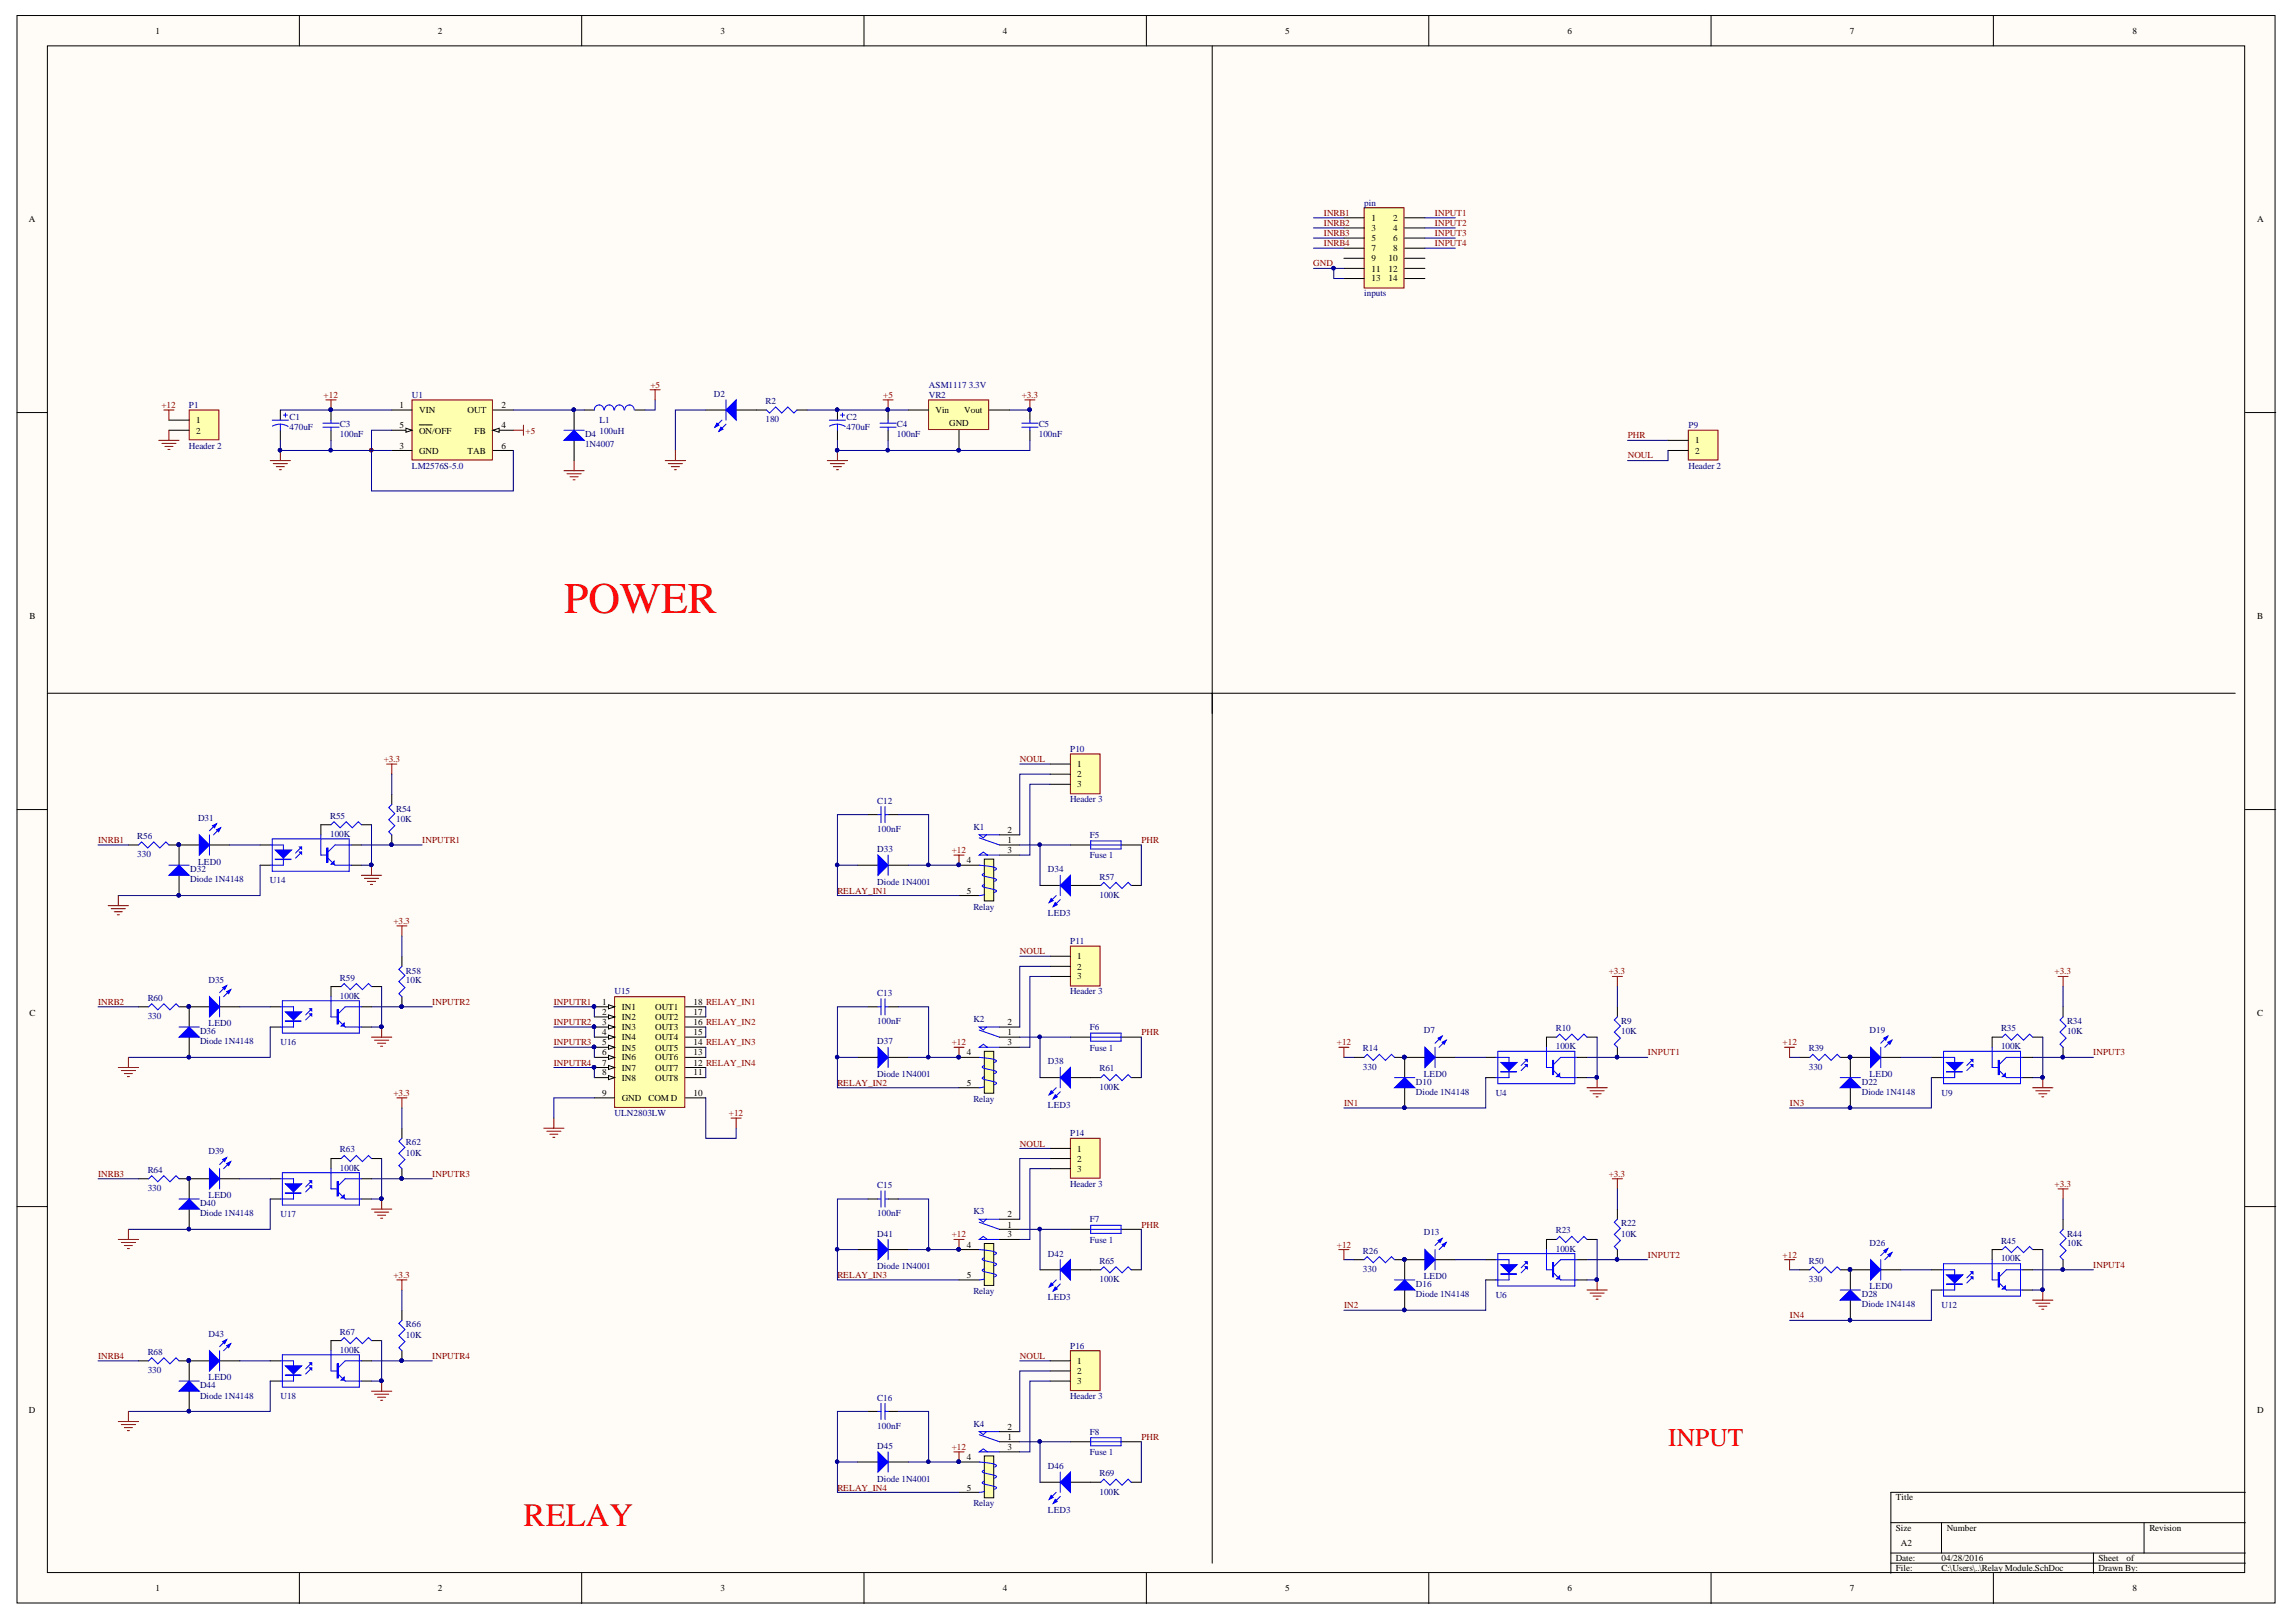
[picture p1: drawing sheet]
<svg xmlns="http://www.w3.org/2000/svg" width="297mm" height="210mm" viewBox="0 0 297 210" stroke-linecap="round" stroke-linejoin="round" font-family="sans-serif">
<defs><g id="words">
<text font-size="5.7" fill="#f00" x="73" y="79.3">POWER</text>
<text font-size="4.2" fill="#f00" x="67.7" y="197.5">RELAY</text>
<text font-size="3.3" fill="#f00" x="215.8" y="187.2">INPUT</text>
<g font-size="1.2">
<text x="20.1" y="4.4">1</text>
<text x="56.7" y="4.4">2</text>
<text x="93.2" y="4.4">3</text>
<text x="129.7" y="4.4">4</text>
<text x="166.3" y="4.4">5</text>
<text x="202.8" y="4.4">6</text>
<text x="239.3" y="4.4">7</text>
<text x="275.9" y="4.4">8</text>
<text x="3.7" y="28.7">A</text>
<text x="177.4" y="28.6">1</text>
<text x="177.4" y="29.9">3</text>
<text x="180.2" y="28.6">2</text>
<text x="180.2" y="29.9">4</text>
<text x="292" y="28.7">A</text>
<text x="177.4" y="31.2">5</text>
<text x="177.4" y="32.5">7</text>
<text x="177.4" y="33.8">9</text>
<text x="177.4" y="35.2">11</text>
<text x="179.6" y="33.8">10</text>
<text x="179.6" y="35.2">12</text>
<text x="180.2" y="31.2">6</text>
<text x="180.2" y="32.5">8</text>
<text x="177.4" y="36.4">13</text>
<text x="179.6" y="36.4">14</text>
<text x="51.7" y="52.8">1</text>
<text x="54.2" y="53.5">VIN</text>
<text x="60.5" y="53.5">OUT</text>
<text x="64.9" y="52.8">2</text>
<text x="121" y="53.5">Vin</text>
<text x="124.7" y="53.5">Vout</text>
<text x="25.4" y="54.8">1</text>
<text x="25.4" y="56.1">2</text>
<text x="51.7" y="55.4">5</text>
<text x="51.7" y="58.1">3</text>
<text x="54.2" y="56.1">ON/OFF</text>
<text x="54.2" y="58.7">GND</text>
<text x="60.5" y="58.7">TAB</text>
<text x="61.4" y="56.1">FB</text>
<text x="64.9" y="55.4">4</text>
<text x="64.9" y="58.1">6</text>
<text x="122.8" y="55.2">GND</text>
<text x="219.3" y="57.4">1</text>
<text x="219.3" y="58.7">2</text>
<text x="3.8" y="80.1">B</text>
<text x="292" y="80.1">B</text>
<text x="139.4" y="99.3">1</text>
<text x="139.4" y="100.6">2</text>
<text x="139.4" y="101.9">3</text>
<text x="130.3" y="107.8">2</text>
<text x="125.1" y="111.7">4</text>
<text x="130.3" y="109.1">1</text>
<text x="130.3" y="110.4">3</text>
<text x="125.1" y="115.7">5</text>
<text x="139.4" y="124.1">1</text>
<text x="139.4" y="125.5">2</text>
<text x="3.8" y="131.5">C</text>
<text x="77.9" y="130">1</text>
<text x="77.9" y="131.3">2</text>
<text x="80.4" y="130.7">IN1</text>
<text x="80.4" y="132">IN2</text>
<text x="84.7" y="130.7">OUT1</text>
<text x="84.7" y="132">OUT2</text>
<text x="89.7" y="130">18 RELAY_IN1</text>
<text x="89.7" y="131.3">17</text>
<text x="139.4" y="126.7">3</text>
<text x="292" y="131.5">C</text>
<text x="77.9" y="132.7">3</text>
<text x="77.9" y="133.9">4</text>
<text x="77.9" y="135.3">5</text>
<text x="77.9" y="136.5">6</text>
<text x="77.9" y="137.9">7</text>
<text x="80.4" y="133.3">IN3</text>
<text x="80.4" y="134.6">IN4</text>
<text x="80.4" y="136">IN5</text>
<text x="80.4" y="137.2">IN6</text>
<text x="84.7" y="133.3">OUT3</text>
<text x="84.7" y="134.6">OUT4</text>
<text x="84.7" y="136">OUT5</text>
<text x="84.7" y="137.2">OUT6</text>
<text x="89.7" y="132.7">16 RELAY_IN2</text>
<text x="89.7" y="133.9">15</text>
<text x="89.7" y="135.3">14 RELAY_IN3</text>
<text x="89.7" y="136.5">13</text>
<text x="89.7" y="137.9">12 RELAY_IN4</text>
<text x="125.1" y="136.5">4</text>
<text x="130.3" y="133.9">1</text>
<text x="130.3" y="132.7">2</text>
<text x="130.3" y="135.3">3</text>
<text x="77.9" y="139.2">8</text>
<text x="77.9" y="141.8">9</text>
<text x="80.4" y="138.6">IN7</text>
<text x="80.4" y="139.8">IN8</text>
<text x="80.4" y="142.5">GND</text>
<text x="83.9" y="142.5">COM D</text>
<text x="84.7" y="138.6">OUT7</text>
<text x="84.7" y="139.8">OUT8</text>
<text x="89.7" y="139.2">11</text>
<text x="89.7" y="141.8">10</text>
<text x="125.1" y="140.5">5</text>
<text x="139.4" y="149.1">1</text>
<text x="139.4" y="150.3">2</text>
<text x="139.4" y="151.7">3</text>
<text x="125.1" y="161.5">4</text>
<text x="130.3" y="158.9">1</text>
<text x="130.3" y="157.5">2</text>
<text x="130.3" y="160.1">3</text>
<text x="125.1" y="165.4">5</text>
<text x="139.4" y="176.5">1</text>
<text x="139.4" y="177.8">2</text>
<text x="139.4" y="179.1">3</text>
<text x="3.7" y="182.9">D</text>
<text x="130.3" y="185">2</text>
<text x="292" y="182.9">D</text>
<text x="125.1" y="188.9">4</text>
<text x="130.3" y="186.3">1</text>
<text x="130.3" y="187.7">3</text>
<text x="125.1" y="192.9">5</text>
<text x="245.3" y="194.2">Title</text>
<text x="245.3" y="198.1">Size</text>
<text x="245.3" y="202">Date:</text>
<text x="245.3" y="203.3">File:</text>
<text x="245.9" y="200.1">A2</text>
<text x="251.2" y="202">04/28/2016</text>
<text x="251.2" y="203.3">C:\Users\..\Relay Module.SchDoc</text>
<text x="251.9" y="198.1">Number</text>
<text x="271.5" y="202">Sheet</text>
<text x="271.5" y="203.3">Drawn By:</text>
<text x="275.1" y="202">of</text>
<text x="278.1" y="198.1">Revision</text>
<text x="20.1" y="205.9">1</text>
<text x="56.7" y="205.9">2</text>
<text x="93.2" y="205.9">3</text>
<text x="129.7" y="205.9">4</text>
<text x="166.3" y="205.9">5</text>
<text x="202.8" y="205.9">6</text>
<text x="239.3" y="205.9">7</text>
<text x="275.9" y="205.9">8</text>
</g>
<g font-size="1.2" fill="#800000">
<text x="171.3" y="28">INRB1</text>
<text x="171.3" y="29.2">INRB2</text>
<text x="185.6" y="28">INPUT1</text>
<text x="185.6" y="29.2">INPUT2</text>
<text x="169.9" y="34.5">GND</text>
<text x="171.3" y="30.6">INRB3</text>
<text x="171.3" y="31.9">INRB4</text>
<text x="185.6" y="30.6">INPUT3</text>
<text x="185.6" y="31.9">INPUT4</text>
<text x="20.9" y="52.8">+12</text>
<text x="41.9" y="51.5">+12</text>
<text x="84.1" y="50.2">+5</text>
<text x="114.3" y="51.5">+5</text>
<text x="132.2" y="51.5">+3.3</text>
<text x="68" y="56.1">+5</text>
<text x="210.6" y="56.7">PHR</text>
<text x="210.6" y="59.3">NOUL</text>
<text x="49.6" y="98.6">+3.3</text>
<text x="131.9" y="98.6">NOUL</text>
<text x="12.7" y="109.1">INRB1</text>
<text x="54.6" y="109.1">INPUTR1</text>
<text x="123.1" y="110.4">+12</text>
<text x="147.7" y="109.1">PHR</text>
<text x="50.9" y="119.6">+3.3</text>
<text x="108.3" y="115.7">RELAY_IN1</text>
<text x="131.9" y="123.5">NOUL</text>
<text x="12.7" y="130">INRB2</text>
<text x="55.9" y="130">INPUTR2</text>
<text x="71.6" y="130">INPUTR1</text>
<text x="208.1" y="126.1">+3.3</text>
<text x="265.8" y="126.1">+3.3</text>
<text x="71.6" y="132.7">INPUTR2</text>
<text x="71.6" y="135.3">INPUTR3</text>
<text x="71.6" y="137.9">INPUTR4</text>
<text x="123.1" y="135.3">+12</text>
<text x="147.7" y="133.9">PHR</text>
<text x="172.9" y="135.3">+12</text>
<text x="213.2" y="136.5">INPUT1</text>
<text x="230.6" y="135.3">+12</text>
<text x="270.8" y="136.5">INPUT3</text>
<text x="50.9" y="141.8">+3.3</text>
<text x="108.3" y="140.5">RELAY_IN2</text>
<text x="173.9" y="143.1">IN1</text>
<text x="231.6" y="143.1">IN3</text>
<text x="94.3" y="144.4">+12</text>
<text x="131.9" y="148.4">NOUL</text>
<text x="12.7" y="152.3">INRB3</text>
<text x="55.9" y="152.3">INPUTR3</text>
<text x="208.1" y="152.3">+3.3</text>
<text x="265.8" y="153.6">+3.3</text>
<text x="123.1" y="160.1">+12</text>
<text x="147.7" y="158.9">PHR</text>
<text x="172.9" y="161.5">+12</text>
<text x="50.9" y="165.4">+3.3</text>
<text x="108.3" y="165.4">RELAY_IN3</text>
<text x="213.2" y="162.7">INPUT2</text>
<text x="230.6" y="162.7">+12</text>
<text x="270.8" y="164.1">INPUT4</text>
<text x="173.9" y="169.3">IN2</text>
<text x="231.6" y="170.6">IN4</text>
<text x="12.7" y="175.8">INRB4</text>
<text x="55.9" y="175.8">INPUTR4</text>
<text x="131.9" y="175.8">NOUL</text>
<text x="123.1" y="187.7">+12</text>
<text x="147.7" y="186.3">PHR</text>
<text x="108.3" y="192.9">RELAY_IN4</text>
</g>
<g font-size="1.2" fill="#000080">
<text x="176.5" y="26.6">pin</text>
<text x="176.5" y="38.4">inputs</text>
<text x="24.4" y="52.8">P1</text>
<text x="53.3" y="51.5">U1</text>
<text x="92.4" y="51.4">D2</text>
<text x="99" y="52.3">R2</text>
<text x="120.2" y="51.5">VR2</text>
<text x="120.2" y="50.2">ASM1117 3.3V</text>
<text x="24.4" y="58.1">Header 2</text>
<text x="37.5" y="55.7">470uF</text>
<text x="37.5" y="54.3">C1</text>
<text x="44" y="56.6">100nF</text>
<text x="44" y="55.3">C3</text>
<text x="75.7" y="56.6">D4</text>
<text x="75.7" y="57.9">1N4007</text>
<text x="77.6" y="54.8">L1</text>
<text x="77.6" y="56.1">100uH</text>
<text x="99" y="54.7">180</text>
<text x="109.5" y="55.7">470uF</text>
<text x="109.5" y="54.3">C2</text>
<text x="116" y="56.6">100nF</text>
<text x="116" y="55.3">C4</text>
<text x="134.4" y="56.6">100nF</text>
<text x="134.4" y="55.3">C5</text>
<text x="218.4" y="55.4">P9</text>
<text x="53.3" y="60.7">LM2576S-5.0</text>
<text x="218.4" y="60.7">Header 2</text>
<text x="138.4" y="97.3">P10</text>
<text x="25.6" y="106.2">D31</text>
<text x="42.7" y="106">R55</text>
<text x="51.3" y="106.4">10K</text>
<text x="51.3" y="105">R54</text>
<text x="113.5" y="107.7">100nF</text>
<text x="113.5" y="104">C12</text>
<text x="125.9" y="107.4">K1</text>
<text x="138.4" y="103.8">Header 3</text>
<text x="17.8" y="110.9">330</text>
<text x="17.8" y="108.6">R56</text>
<text x="24.6" y="112.9">D32</text>
<text x="25.6" y="111.9">LED0</text>
<text x="42.7" y="108.3">100K</text>
<text x="113.5" y="110.3">D33</text>
<text x="135.6" y="112.9">D34</text>
<text x="141" y="108.4">F5</text>
<text x="141" y="111">Fuse 1</text>
<text x="142.2" y="113.8">R57</text>
<text x="24.6" y="114.2">Diode 1N4148</text>
<text x="34.9" y="114.3">U14</text>
<text x="113.5" y="114.5">Diode 1N4001</text>
<text x="125.9" y="117.7">Relay</text>
<text x="135.6" y="118.6">LED3</text>
<text x="142.2" y="116.2">100K</text>
<text x="52.5" y="126">R58</text>
<text x="138.4" y="122.2">P11</text>
<text x="19.1" y="131.9">330</text>
<text x="19.1" y="129.5">R60</text>
<text x="27" y="127.2">D35</text>
<text x="44" y="129.3">100K</text>
<text x="44" y="126.9">R59</text>
<text x="52.5" y="127.3">10K</text>
<text x="79.5" y="128.7">U15</text>
<text x="113.5" y="128.9">C13</text>
<text x="138.4" y="128.7">Header 3</text>
<text x="25.9" y="133.8">D36</text>
<text x="25.9" y="135.1">Diode 1N4148</text>
<text x="27" y="132.7">LED0</text>
<text x="36.3" y="135.3">U16</text>
<text x="113.5" y="135.1">D37</text>
<text x="113.5" y="132.5">100nF</text>
<text x="125.9" y="132.2">K2</text>
<text x="135.6" y="137.7">D38</text>
<text x="141" y="133.3">F6</text>
<text x="141" y="136">Fuse 1</text>
<text x="176.3" y="136">R14</text>
<text x="184.2" y="133.7">D7</text>
<text x="201.3" y="135.8">100K</text>
<text x="201.3" y="133.4">R10</text>
<text x="209.7" y="133.8">10K</text>
<text x="209.7" y="132.5">R9</text>
<text x="234" y="136">R39</text>
<text x="241.9" y="133.7">D19</text>
<text x="258.9" y="135.8">100K</text>
<text x="258.9" y="133.4">R35</text>
<text x="267.4" y="133.8">10K</text>
<text x="267.4" y="132.5">R34</text>
<text x="113.5" y="139.3">Diode 1N4001</text>
<text x="125.9" y="142.6">Relay</text>
<text x="135.6" y="143.4">LED3</text>
<text x="142.2" y="138.7">R61</text>
<text x="142.2" y="141">100K</text>
<text x="176.3" y="138.4">330</text>
<text x="183.2" y="140.4">D10</text>
<text x="183.2" y="141.7">Diode 1N4148</text>
<text x="184.2" y="139.3">LED0</text>
<text x="193.5" y="141.8">U4</text>
<text x="234" y="138.4">330</text>
<text x="240.9" y="140.4">D22</text>
<text x="240.9" y="141.7">Diode 1N4148</text>
<text x="241.9" y="139.3">LED0</text>
<text x="251.2" y="141.8">U9</text>
<text x="27" y="149.4">D39</text>
<text x="44" y="149.1">R63</text>
<text x="52.5" y="149.6">10K</text>
<text x="52.5" y="148.2">R62</text>
<text x="79.5" y="144.4">ULN2803LW</text>
<text x="138.4" y="147">P14</text>
<text x="19.1" y="154.1">330</text>
<text x="19.1" y="151.8">R64</text>
<text x="27" y="155.1">LED0</text>
<text x="44" y="151.5">100K</text>
<text x="113.5" y="153.7">C15</text>
<text x="138.4" y="153.6">Header 3</text>
<text x="25.9" y="156.1">D40</text>
<text x="25.9" y="157.4">Diode 1N4148</text>
<text x="36.3" y="157.5">U17</text>
<text x="113.5" y="160">D41</text>
<text x="113.5" y="157.4">100nF</text>
<text x="125.9" y="157.2">K3</text>
<text x="141" y="158.2">F7</text>
<text x="141" y="160.8">Fuse 1</text>
<text x="184.2" y="159.9">D13</text>
<text x="201.3" y="162">100K</text>
<text x="201.3" y="159.6">R23</text>
<text x="209.7" y="160">10K</text>
<text x="209.7" y="158.7">R22</text>
<text x="241.9" y="161.2">D26</text>
<text x="258.9" y="161">R45</text>
<text x="267.4" y="161.3">10K</text>
<text x="267.4" y="160">R44</text>
<text x="113.5" y="164.2">Diode 1N4001</text>
<text x="125.9" y="167.5">Relay</text>
<text x="135.6" y="162.7">D42</text>
<text x="142.2" y="163.6">R65</text>
<text x="142.2" y="165.9">100K</text>
<text x="176.3" y="164.6">330</text>
<text x="176.3" y="162.2">R26</text>
<text x="183.2" y="166.5">D16</text>
<text x="183.2" y="167.9">Diode 1N4148</text>
<text x="184.2" y="165.5">LED0</text>
<text x="193.5" y="168">U6</text>
<text x="234" y="165.9">330</text>
<text x="234" y="163.6">R50</text>
<text x="240.9" y="167.9">D28</text>
<text x="241.9" y="166.8">LED0</text>
<text x="258.9" y="163.2">100K</text>
<text x="27" y="173">D43</text>
<text x="44" y="172.7">R67</text>
<text x="52.5" y="173.1">10K</text>
<text x="52.5" y="171.8">R66</text>
<text x="135.6" y="168.2">LED3</text>
<text x="240.9" y="169.2">Diode 1N4148</text>
<text x="251.2" y="169.3">U12</text>
<text x="19.1" y="177.7">330</text>
<text x="19.1" y="175.3">R68</text>
<text x="25.9" y="179.6">D44</text>
<text x="27" y="178.6">LED0</text>
<text x="44" y="175.1">100K</text>
<text x="138.4" y="174.6">P16</text>
<text x="25.9" y="181">Diode 1N4148</text>
<text x="36.3" y="181.1">U18</text>
<text x="113.5" y="184.9">100nF</text>
<text x="113.5" y="181.2">C16</text>
<text x="125.9" y="184.6">K4</text>
<text x="138.4" y="181.1">Header 3</text>
<text x="141" y="185.6">F8</text>
<text x="113.5" y="187.5">D45</text>
<text x="113.5" y="191.7">Diode 1N4001</text>
<text x="135.6" y="190.1">D46</text>
<text x="141" y="188.3">Fuse 1</text>
<text x="142.2" y="191">R69</text>
<text x="125.9" y="194.9">Relay</text>
<text x="135.6" y="195.8">LED3</text>
<text x="142.2" y="193.4">100K</text>
</g>
</g></defs>
<g fill="#fffcf8" stroke="#000" stroke-width=".13">
<path d="M2.2 2h292.1v205.4h-292.1z"/>
<path d="M6.1 5.9h284.3v197.6h-284.3z"/>
</g>
<g fill="none" stroke="#000" stroke-width=".13">
<path d="M38.7 2v3.9M75.3 2v3.9M111.8 2v3.9M148.3 2v3.9M184.8 2v3.9M221.4 2v3.9M257.9 2v3.9M2.2 53.4h3.9M290.5 53.4h3.9M2.2 104.8h3.9M290.5 104.8h3.9M2.2 156.1h3.9"/>
<path d="M290.5 156.1h3.9M244.6 197.1h45.9M251.2 197.1v3.9M277.4 197.1v3.9M290.5 193.1h-45.9v10.5M38.7 203.6v3.9M75.3 203.6v3.9M111.8 203.6v3.9M148.3 203.6v3.9M184.8 203.6v3.9M221.4 203.6v3.9M244.6 201h45.9"/>
<path d="M244.6 202.3h45.9M257.9 203.6v3.9M270.8 201v2.6"/>
</g>
<circle cx="48" cy="58.3" r=".22" fill="#000080" stroke="#000080" stroke-width=".13"/>
<path d="M79.5 129h9.1v14.3h-9.1z" fill="#ffffb0" stroke="#800000" stroke-width=".13"/>
<path d="M76.9 130.3h2.6" fill="none" stroke="#000" stroke-width=".13"/>
<path d="M78.7 130l.8 .3-.8 .3z" fill="#fffcf8"/>
<path d="M76.9 131.6h2.6M78.7 130l.8 .3-.8 .3z" fill="none" stroke="#000" stroke-width=".13"/>
<circle cx="76.8" cy="130.3" r=".22" fill="#000080" stroke="#000080" stroke-width=".13"/>
<path d="M78.7 131.3l.8 .3-.8 .3z" fill="#fffcf8"/>
<path d="M76.9 132.9h2.6M78.7 131.3l.8 .3-.8 .3z" fill="none" stroke="#000" stroke-width=".13"/>
<path d="M78.7 132.6l.8 .3-.8 .3z" fill="#fffcf8"/>
<path d="M76.9 134.2h2.6M78.7 132.6l.8 .3-.8 .3z" fill="none" stroke="#000" stroke-width=".13"/>
<circle cx="76.8" cy="132.9" r=".22" fill="#000080" stroke="#000080" stroke-width=".13"/>
<path d="M78.7 134l.8 .2-.8 .3z" fill="#fffcf8"/>
<path d="M76.9 135.5h2.6M78.7 134l.8 .2-.8 .3z" fill="none" stroke="#000" stroke-width=".13"/>
<path d="M78.7 135.3l.8 .2-.8 .3z" fill="#fffcf8"/>
<path d="M76.9 136.8h2.6M78.7 135.3l.8 .2-.8 .3z" fill="none" stroke="#000" stroke-width=".13"/>
<circle cx="76.8" cy="135.5" r=".22" fill="#000080" stroke="#000080" stroke-width=".13"/>
<path d="M78.7 136.6l.8 .2-.8 .3z" fill="#fffcf8"/>
<path d="M76.9 138.1h2.6M78.7 136.6l.8 .2-.8 .3z" fill="none" stroke="#000" stroke-width=".13"/>
<path d="M78.7 137.9l.8 .2-.8 .3z" fill="#fffcf8"/>
<path d="M76.9 139.5h2.6M78.7 137.9l.8 .2-.8 .3z" fill="none" stroke="#000" stroke-width=".13"/>
<circle cx="76.8" cy="138.1" r=".22" fill="#000080" stroke="#000080" stroke-width=".13"/>
<path d="M78.7 139.2l.8 .3-.8 .2z" fill="#fffcf8"/>
<g fill="none" stroke="#000" stroke-width=".13">
<path d="M16.6 109.3h1.3M21.9 109.3h1.3M33.6 109.3h1.4M33.6 112h1.4M41.5 106.7v1.3M45.4 109.3h1.4M45.4 112h1.4M78.7 139.2l.8 .3-.8 .2zM88.7 130.3h2.6M88.7 132.9h2.6M88.7 134.2h2.6M88.7 135.5h2.6"/>
<path d="M88.7 136.8h2.6M88.7 138.1h2.6M88.7 139.5h2.6M88.7 131.6h2.6M76.9 142.1h2.6M88.7 142.1h2.6"/>
</g>
<g fill="#000080" stroke="#000080" stroke-width=".13">
<circle cx="76.8" cy="130.3" r=".22"/>
<circle cx="76.8" cy="132.9" r=".22"/>
<circle cx="76.8" cy="135.5" r=".22"/>
<circle cx="76.8" cy="138.1" r=".22"/>
<circle cx="23.1" cy="109.3" r=".22"/>
<circle cx="50.6" cy="109.3" r=".22"/>
</g>
<path d="M50 98.9h1.3M50.7 98.9v1.3M70.3 146h2.7M70.7 146.4h1.9M71.1 146.8h1.1M71.5 147.2h.3M71.7 144.7v1.3M94.6 144.7h1.3M95.2 144.7v1.3" fill="none" stroke="#800000" stroke-width=".13"/>
<path d="M46.8 109.3h7.8M91.3 130.3v1.3M91.3 132.9v1.3M91.3 135.5v1.3M91.3 138.1v1.4M76.9 142.1h-5.2v2.6" fill="none" stroke="#000080" stroke-width=".13"/>
<path d="M17.9 109.3l.4-.3 .8 .7 .8-.7 .8 .7 .8-.7 .4 .3M35 109.3h1.7v2.7h-1.7M35.2 108.6h10v4.2h-10zM39 110.3l-.8 .7M39 109.6l-.8 .8M41.5 108v2.7h.9M42.4 111l.6 .6M43.2 111.8l.1 .2h2.1M45.4 109.3h-2.1l-.9 1" fill="none" stroke="#00f" stroke-width=".13"/>
<path d="M35.6 110h2.1l-1 1z" fill="#00f"/>
<path d="M35.6 110h2.1l-1 1z" fill="none" stroke="#00f" stroke-width=".13"/>
<path d="M35.6 111.2h2z" fill="#00f" stroke="#00f" stroke-width=".13"/>
<path d="M38.8 109.6h.2v.3z" fill="#00f"/>
<path d="M38.8 109.6h.2v.3z" fill="none" stroke="#00f" stroke-width=".13"/>
<path d="M38.8 110.3h.2v.2z" fill="#00f"/>
<path d="M38.8 110.3h.2v.2z" fill="none" stroke="#00f" stroke-width=".13"/>
<path d="M42.8 111.8l.4-.4v.4z" fill="#00f"/>
<path d="M42.8 111.8l.4-.4v.4z" fill="none" stroke="#00f" stroke-width=".13"/>
<path d="M42.3 109.7h.1v1.9h-.1z" fill-rule="evenodd" fill="#00f"/>
<path d="M42.3 109.7h.1v1.9h-.1z" fill="none" stroke="#00f" stroke-width=".13"/>
<path d="M23.2 109.3h2.6M27.1 109.3h2.6" fill="none" stroke="#000" stroke-width=".13"/>
<circle cx="23.1" cy="109.3" r=".22" fill="#000080" stroke="#000080" stroke-width=".13"/>
<path d="M25.8 108l1.3 1.3-1.3 1.4z" fill="#00f"/>
<path d="M25.8 108l1.3 1.3-1.3 1.4zM28 106.6l-.9 .9M28.5 107.1l-.9 .9" fill="none" stroke="#00f" stroke-width=".13"/>
<path d="M28 107.4l.5-.3-.2 .5z" fill="#00f"/>
<path d="M28 107.4l.5-.3-.2 .5z" fill="none" stroke="#00f" stroke-width=".13"/>
<path d="M27.5 106.9l.5-.3-.2 .5z" fill="#00f"/>
<path d="M27.1 108v2.7M27.5 106.9l.5-.3-.2 .5z" fill="none" stroke="#00f" stroke-width=".13"/>
<g fill="#000080" stroke="#000080" stroke-width=".13">
<circle cx="23.1" cy="109.3" r=".22"/>
<circle cx="23.1" cy="115.9" r=".22"/>
</g>
<path d="M29.7 109.3h3.9" fill="none" stroke="#000080" stroke-width=".13"/>
<path d="M23.2 109.3v2.7M23.2 113.3v2.6" fill="none" stroke="#000" stroke-width=".13"/>
<path d="M21.9 113.3l1.3-1.3 1.3 1.3z" fill="#00f"/>
<g fill="none" stroke="#00f" stroke-width=".13">
<path d="M21.9 113.3l1.3-1.3 1.3 1.3zM21.9 112h2.6M42.8 106.7l.4-.4 .8 .8 .8-.8 .8 .8 .8-.8 .4 .4M50.7 104.1l-.4 .4 .8 .8-.8 .8 .8 .8-.8 .7 .4 .4M19.2 130.3l.4-.4 .8 .8 .8-.8 .8 .8 .8-.8 .4 .4M36.3 130.3h1.7v2.6h-1.7M36.5 129.5h10v4.2h-10zM40.3 131.2l-.8 .8M40.3 130.6l-.8 .7M42.8 129v2.6h.9M43.7 132l.6 .5M44.5 132.8l.2 .1h2.1"/>
<path d="M46.8 130.3h-2.1l-1 .9"/>
</g>
<g fill="#000080" stroke="#000080" stroke-width=".13">
<circle cx="23.1" cy="115.9" r=".22"/>
<circle cx="23.1" cy="109.3" r=".22"/>
<circle cx="50.6" cy="109.3" r=".22"/>
<circle cx="48" cy="111.9" r=".22"/>
<circle cx="24.4" cy="130.3" r=".22"/>
<circle cx="51.9" cy="130.3" r=".22"/>
</g>
<path d="M33.6 112v3.9h-18.3M50.7 100.2v2.6M48.1 130.3h7.8" fill="none" stroke="#000080" stroke-width=".13"/>
<path d="M41.5 106.7h1.3M46.8 106.7h1.3M50.7 102.8v1.3M50.7 108v1.3M17.9 130.3h1.3M23.2 130.3h1.3M35 130.3h1.3M35 132.9h1.3M42.8 127.7v1.3M46.8 130.3h1.3M46.8 132.9h1.3" fill="none" stroke="#000" stroke-width=".13"/>
<path d="M46.8 113.3h2.6M47.1 113.7h1.9M47.5 114.1h1.1M47.9 114.5h.3M48.1 112v1.3M51.3 119.8h1.3M52 119.8v1.3" fill="none" stroke="#800000" stroke-width=".13"/>
<path d="M36.9 130.9h2.1l-1 1.1z" fill="#00f"/>
<path d="M36.9 130.9h2.1l-1 1.1z" fill="none" stroke="#00f" stroke-width=".13"/>
<path d="M36.9 132.1l2 .1z" fill="#00f" stroke="#00f" stroke-width=".13"/>
<path d="M40.1 130.6h.2v.2z" fill="#00f"/>
<path d="M40.1 130.6h.2v.2z" fill="none" stroke="#00f" stroke-width=".13"/>
<path d="M40.1 131.2h.2v.3z" fill="#00f"/>
<path d="M40.1 131.2h.2v.3z" fill="none" stroke="#00f" stroke-width=".13"/>
<path d="M44.1 132.8l.4-.4v.4z" fill="#00f"/>
<path d="M44.1 132.8l.4-.4v.4z" fill="none" stroke="#00f" stroke-width=".13"/>
<path d="M43.6 130.7h.1v1.8h-.1z" fill-rule="evenodd" fill="#00f"/>
<path d="M43.6 130.7h.1v1.8h-.1z" fill="none" stroke="#00f" stroke-width=".13"/>
<path d="M24.5 130.3h2.6M28.4 130.3h2.6" fill="none" stroke="#000" stroke-width=".13"/>
<circle cx="24.4" cy="130.3" r=".22" fill="#000080" stroke="#000080" stroke-width=".13"/>
<path d="M27.1 129l1.3 1.3-1.3 1.3z" fill="#00f"/>
<path d="M27.1 129l1.3 1.3-1.3 1.3zM29.3 127.5l-.9 1M29.8 128.1l-.9 .9" fill="none" stroke="#00f" stroke-width=".13"/>
<path d="M29.3 128.3l.5-.2-.2 .5z" fill="#00f"/>
<path d="M29.3 128.3l.5-.2-.2 .5z" fill="none" stroke="#00f" stroke-width=".13"/>
<path d="M28.8 127.8l.5-.3-.2 .6z" fill="#00f"/>
<path d="M28.4 129v2.6M28.8 127.8l.5-.3-.2 .6z" fill="none" stroke="#00f" stroke-width=".13"/>
<g fill="#000080" stroke="#000080" stroke-width=".13">
<circle cx="24.4" cy="130.3" r=".22"/>
<circle cx="24.4" cy="136.8" r=".22"/>
</g>
<path d="M31 130.3h4" fill="none" stroke="#000080" stroke-width=".13"/>
<path d="M24.5 130.3v2.6M24.5 134.2v2.6" fill="none" stroke="#000" stroke-width=".13"/>
<path d="M23.2 134.2l1.3-1.3 1.3 1.3z" fill="#00f"/>
<g fill="none" stroke="#00f" stroke-width=".13">
<path d="M23.2 134.2l1.3-1.3 1.3 1.3zM23.2 132.9h2.6M44.1 127.7l.4-.4 .8 .8 .8-.8 .8 .8 .8-.8 .4 .4M52 125.1l-.4 .3 .8 .8-.8 .8 .8 .8-.8 .8 .4 .4M19.2 152.5l.4-.3 .8 .7 .8-.7 .8 .7 .8-.7 .4 .3M36.3 152.5h1.7v2.7h-1.7M36.5 151.8h10v4.1h-10zM40.3 153.5l-.8 .7M40.3 152.8l-.8 .8M42.8 151.2v2.7h.9M43.7 154.2l.6 .6M44.5 155l.2 .2h2.1"/>
<path d="M46.8 152.5h-2.1l-1 1"/>
</g>
<g fill="#000080" stroke="#000080" stroke-width=".13">
<circle cx="24.4" cy="136.8" r=".22"/>
<circle cx="24.4" cy="130.3" r=".22"/>
<circle cx="51.9" cy="130.3" r=".22"/>
<circle cx="49.3" cy="132.9" r=".22"/>
<circle cx="24.4" cy="152.5" r=".22"/>
<circle cx="51.9" cy="152.5" r=".22"/>
</g>
<path d="M35 132.9v3.9h-18.4M52 121.1v2.6M48.1 152.5h7.8" fill="none" stroke="#000080" stroke-width=".13"/>
<path d="M42.8 127.7h1.3M48.1 127.7h1.3M52 123.7v1.4M52 129v1.3M17.9 152.5h1.3M23.2 152.5h1.3M35 152.5h1.3M35 155.2h1.3M42.8 149.9v1.3M46.8 152.5h1.3M46.8 155.2h1.3" fill="none" stroke="#000" stroke-width=".13"/>
<path d="M48.1 134.2h2.6M48.5 134.6h1.8M48.8 135h1.1M49.2 135.4h.3M49.4 132.9v1.3M51.3 142.1h1.3M52 142.1v1.3" fill="none" stroke="#800000" stroke-width=".13"/>
<path d="M36.9 153.2h2.1l-1 1z" fill="#00f"/>
<path d="M36.9 153.2h2.1l-1 1z" fill="none" stroke="#00f" stroke-width=".13"/>
<path d="M36.9 154.4h2z" fill="#00f" stroke="#00f" stroke-width=".13"/>
<path d="M40.1 152.8h.2v.3z" fill="#00f"/>
<path d="M40.1 152.8h.2v.3z" fill="none" stroke="#00f" stroke-width=".13"/>
<path d="M40.1 153.5h.2v.2z" fill="#00f"/>
<path d="M40.1 153.5h.2v.2z" fill="none" stroke="#00f" stroke-width=".13"/>
<path d="M44.1 155l.4-.4v.4z" fill="#00f"/>
<path d="M44.1 155l.4-.4v.4z" fill="none" stroke="#00f" stroke-width=".13"/>
<path d="M43.6 152.9h.1v1.9h-.1z" fill-rule="evenodd" fill="#00f"/>
<path d="M43.6 152.9h.1v1.9h-.1z" fill="none" stroke="#00f" stroke-width=".13"/>
<path d="M24.5 152.5h2.6M28.4 152.5h2.6" fill="none" stroke="#000" stroke-width=".13"/>
<circle cx="24.4" cy="152.5" r=".22" fill="#000080" stroke="#000080" stroke-width=".13"/>
<path d="M27.1 151.2l1.3 1.3-1.3 1.4z" fill="#00f"/>
<path d="M27.1 151.2l1.3 1.3-1.3 1.4zM29.3 149.8l-.9 .9M29.8 150.3l-.9 .9" fill="none" stroke="#00f" stroke-width=".13"/>
<path d="M29.3 150.6l.5-.3-.2 .5z" fill="#00f"/>
<path d="M29.3 150.6l.5-.3-.2 .5z" fill="none" stroke="#00f" stroke-width=".13"/>
<path d="M28.8 150.1l.5-.3-.2 .5z" fill="#00f"/>
<path d="M28.4 151.2v2.7M28.8 150.1l.5-.3-.2 .5z" fill="none" stroke="#00f" stroke-width=".13"/>
<g fill="#000080" stroke="#000080" stroke-width=".13">
<circle cx="24.4" cy="152.5" r=".22"/>
<circle cx="24.4" cy="159.1" r=".22"/>
</g>
<path d="M31 152.5h4" fill="none" stroke="#000080" stroke-width=".13"/>
<path d="M24.5 152.5v2.7M24.5 156.5v2.6" fill="none" stroke="#000" stroke-width=".13"/>
<path d="M23.2 156.5l1.3-1.3 1.3 1.3z" fill="#00f"/>
<g fill="none" stroke="#00f" stroke-width=".13">
<path d="M23.2 156.5l1.3-1.3 1.3 1.3zM23.2 155.2h2.6M44.1 149.9l.4-.4 .8 .8 .8-.8 .8 .8 .8-.8 .4 .4M52 147.3l-.4 .4 .8 .8-.8 .8 .8 .8-.8 .7 .4 .4M19.2 176.1l.4-.4 .8 .8 .8-.8 .8 .8 .8-.8 .4 .4M36.3 176.1h1.7v2.6h-1.7M36.5 175.3h10v4.2h-10zM40.3 177l-.8 .8M40.3 176.4l-.8 .8M42.8 174.8v2.6h.9M43.7 177.8l.6 .5M44.5 178.6l.2 .1h2.1"/>
<path d="M46.8 176.1h-2.1l-1 .9"/>
</g>
<g fill="#000080" stroke="#000080" stroke-width=".13">
<circle cx="24.4" cy="159.1" r=".22"/>
<circle cx="24.4" cy="152.5" r=".22"/>
<circle cx="51.9" cy="152.5" r=".22"/>
<circle cx="49.3" cy="155.1" r=".22"/>
<circle cx="24.4" cy="176.1" r=".22"/>
<circle cx="51.9" cy="176.1" r=".22"/>
</g>
<path d="M35 155.2v3.9h-18.4M52 143.4v2.6M48.1 176.1h7.8" fill="none" stroke="#000080" stroke-width=".13"/>
<path d="M42.8 149.9h1.3M48.1 149.9h1.3M52 146v1.3M52 151.2v1.3M17.9 176.1h1.3M23.2 176.1h1.3M35 176.1h1.3M35 178.7h1.3M42.8 173.5v1.3M46.8 176.1h1.3M46.8 178.7h1.3" fill="none" stroke="#000" stroke-width=".13"/>
<path d="M48.1 156.5h2.6M48.5 156.9h1.8M48.8 157.3h1.1M49.2 157.6h.3M49.4 155.2v1.3M51.3 165.6h1.3M52 165.6v1.3" fill="none" stroke="#800000" stroke-width=".13"/>
<path d="M36.9 176.8h2.1l-1 1z" fill="#00f"/>
<path d="M36.9 176.8h2.1l-1 1z" fill="none" stroke="#00f" stroke-width=".13"/>
<path d="M36.9 177.9l2 .1z" fill="#00f" stroke="#00f" stroke-width=".13"/>
<path d="M40.1 176.4h.2v.2z" fill="#00f"/>
<path d="M40.1 176.4h.2v.2z" fill="none" stroke="#00f" stroke-width=".13"/>
<path d="M40.1 177h.2v.3z" fill="#00f"/>
<path d="M40.1 177h.2v.3z" fill="none" stroke="#00f" stroke-width=".13"/>
<path d="M44.1 178.6l.4-.4v.4z" fill="#00f"/>
<path d="M44.1 178.6l.4-.4v.4z" fill="none" stroke="#00f" stroke-width=".13"/>
<path d="M43.6 176.5h.1v1.8h-.1z" fill-rule="evenodd" fill="#00f"/>
<path d="M43.6 176.5h.1v1.8h-.1z" fill="none" stroke="#00f" stroke-width=".13"/>
<path d="M24.5 176.1h2.6M28.4 176.1h2.6" fill="none" stroke="#000" stroke-width=".13"/>
<circle cx="24.4" cy="176.1" r=".22" fill="#000080" stroke="#000080" stroke-width=".13"/>
<path d="M27.1 174.8l1.3 1.3-1.3 1.3z" fill="#00f"/>
<path d="M27.1 174.8l1.3 1.3-1.3 1.3zM29.3 173.4l-.9 .9M29.8 173.9l-.9 .9" fill="none" stroke="#00f" stroke-width=".13"/>
<path d="M29.3 174.1l.5-.2-.2 .5z" fill="#00f"/>
<path d="M29.3 174.1l.5-.2-.2 .5z" fill="none" stroke="#00f" stroke-width=".13"/>
<path d="M28.8 173.6l.5-.2-.2 .5z" fill="#00f"/>
<path d="M28.4 174.8v2.6M28.8 173.6l.5-.2-.2 .5z" fill="none" stroke="#00f" stroke-width=".13"/>
<g fill="#000080" stroke="#000080" stroke-width=".13">
<circle cx="24.4" cy="176.1" r=".22"/>
<circle cx="24.4" cy="182.6" r=".22"/>
</g>
<path d="M31 176.1h4" fill="none" stroke="#000080" stroke-width=".13"/>
<path d="M24.5 176.1v2.6M24.5 180v2.7" fill="none" stroke="#000" stroke-width=".13"/>
<path d="M23.2 180l1.3-1.3 1.3 1.3z" fill="#00f"/>
<path d="M23.2 178.7h2.6M44.1 173.5l.4-.4 .8 .8 .8-.8 .8 .8 .8-.8 .4 .4M52 170.9l-.4 .4 .8 .7-.8 .8 .8 .8-.8 .8 .4 .4M23.2 180l1.3-1.3 1.3 1.3z" fill="none" stroke="#00f" stroke-width=".13"/>
<g fill="#000080" stroke="#000080" stroke-width=".13">
<circle cx="24.4" cy="182.6" r=".22"/>
<circle cx="24.4" cy="176.1" r=".22"/>
<circle cx="51.9" cy="176.1" r=".22"/>
<circle cx="49.3" cy="178.7" r=".22"/>
</g>
<path d="M35 178.7v4h-18.4M52 166.9v2.7" fill="none" stroke="#000080" stroke-width=".13"/>
<path d="M42.8 173.5h1.3M48.1 173.5h1.3M52 169.6v1.3M52 174.8v1.3" fill="none" stroke="#000" stroke-width=".13"/>
<path d="M49.4 178.7v1.3M48.1 180h2.6M48.5 180.4h1.8M48.8 180.8h1.1M49.2 181.2h.3" fill="none" stroke="#800000" stroke-width=".13"/>
<path d="M127.3 111.2h1.3v5.4h-1.3z" fill="#ffffb0" stroke="#000" stroke-width=".13"/>
<path d="M126.7 112a4.4 4.4 0 0 1 2.2 .4l-.1 .1-.1 .1M126.7 108.4l2.6 .9M127.3 114.5l-.2 .1a.23 .23 0 0 0 .1 .2 .23 .23 0 0 0 .2 0l1.2 .3a.23 .23 0 0 1 .2 0 .23 .23 0 0 1 .1 .3l-.2 .1M127.3 115.8l-.6 .1M127.3 113l-.2 .1a.23 .23 0 0 0 .1 .3 .23 .23 0 0 0 .2 0l1.2 .3a.23 .23 0 0 1 .2 0 .23 .23 0 0 1 .1 .2l-.2 .2M127.6 108l-.4 .4-.5-.4h2.6M127.7 110.7l-.5-.4-.5 .4h2.6" fill="none" stroke="#00f" stroke-width=".13"/>
<path d="M111 112h2.6M114.9 112h2.6M124.1 112h2.6M124.1 115.9h2.6M129.3 109.3h2.6M129.3 108h2.6M129.3 110.7h2.6" fill="none" stroke="#000" stroke-width=".13"/>
<circle cx="124" cy="111.9" r=".22" fill="#000080" stroke="#000080" stroke-width=".13"/>
<path d="M113.6 110.7l1.3 1.3-1.3 1.3z" fill="#00f"/>
<path d="M113.6 110.7l1.3 1.3-1.3 1.3zM114.9 110.7v2.6" fill="none" stroke="#00f" stroke-width=".13"/>
<path d="M123.4 110.7h1.3M124.1 110.7v1.3" fill="none" stroke="#800000" stroke-width=".13"/>
<g fill="#000080" stroke="#000080" stroke-width=".13">
<circle cx="124" cy="111.9" r=".22"/>
<circle cx="120.1" cy="111.9" r=".22"/>
</g>
<path d="M117.5 112h6.6" fill="none" stroke="#000080" stroke-width=".13"/>
<path d="M138.5 97.6h3.8v5.1h-3.8z" fill="#ffffb0" stroke="#800000" stroke-width=".13"/>
<path d="M135.9 98.9h2.6M134.6 114.6h2.6M135.9 100.2h2.6M135.9 101.5h2.6M138.5 109.3h2.6M138.5 114.6h3.9M145 109.3h2.7M146.3 114.6h1.4" fill="none" stroke="#000" stroke-width=".13"/>
<path d="M141.1 108.8h3.9v1.1h-3.9zM141.1 109.3h3.9M142.4 114.6l.4-.4 .8 .8 .8-.8 .8 .8 .8-.8 .3 .4" fill="none" stroke="#00f" stroke-width=".13"/>
<path d="M131.9 98.9h4M135.9 101.5h-2.7v9.2h-1.3M135.9 100.2h-4v7.8" fill="none" stroke="#000080" stroke-width=".13"/>
<path d="M137.2 114.6l1.3-1.3v2.6z" fill="#00f"/>
<path d="M136.6 115.9l-.9 .9M137.2 114.6l1.3-1.3v2.6zM137.2 116.4l-.9 .9" fill="none" stroke="#00f" stroke-width=".13"/>
<path d="M136 116.3l.3 .2-.6 .3z" fill="#00f"/>
<path d="M136 116.3l.3 .2-.6 .3z" fill="none" stroke="#00f" stroke-width=".13"/>
<path d="M136.5 116.8l.3 .3-.5 .2z" fill="#00f"/>
<path d="M136.5 116.8l.3 .3-.5 .2zM137.2 113.3v2.6" fill="none" stroke="#00f" stroke-width=".13"/>
<path d="M147.7 109.3v5.3" fill="none" stroke="#000080" stroke-width=".13"/>
<path d="M127.3 136.1h1.3v5.4h-1.3z" fill="#ffffb0" stroke="#000" stroke-width=".13"/>
<path d="M126.7 136.8a4.4 4.4 0 0 1 2.2 .5l-.1 .1-.1 .1M126.7 133.3l2.6 .9M127.3 139.3l-.2 .2a.23 .23 0 0 0 .1 .2 .23 .23 0 0 0 .2 0l1.2 .3a.23 .23 0 0 1 .2 0 .23 .23 0 0 1 .1 .2l-.2 .2M127.3 137.9l-.2 .1a.23 .23 0 0 0 .1 .2 .23 .23 0 0 0 .2 .1l1.2 .2a.23 .23 0 0 1 .2 .1 .23 .23 0 0 1 .1 .2l-.2 .1M127.6 132.9l-.4 .4-.5-.4h2.6M127.7 135.5l-.5-.4-.5 .4h2.6M127.3 140.6l-.6 .2" fill="none" stroke="#00f" stroke-width=".13"/>
<path d="M111 136.8h2.6M114.9 136.8h2.6M124.1 136.8h2.6M129.3 134.2h2.6M129.3 132.9h2.6M129.3 135.5h2.6M124.1 140.8h2.6" fill="none" stroke="#000" stroke-width=".13"/>
<circle cx="124" cy="136.8" r=".22" fill="#000080" stroke="#000080" stroke-width=".13"/>
<path d="M113.6 135.5l1.3 1.3-1.3 1.3z" fill="#00f"/>
<path d="M113.6 135.5l1.3 1.3-1.3 1.3zM114.9 135.5v2.6" fill="none" stroke="#00f" stroke-width=".13"/>
<path d="M123.4 135.5h1.3M124.1 135.5v1.3" fill="none" stroke="#800000" stroke-width=".13"/>
<g fill="#000080" stroke="#000080" stroke-width=".13">
<circle cx="124" cy="136.8" r=".22"/>
<circle cx="120.1" cy="136.8" r=".22"/>
</g>
<path d="M117.5 136.8h6.6" fill="none" stroke="#000080" stroke-width=".13"/>
<path d="M138.5 122.4h3.8v5.2h-3.8z" fill="#ffffb0" stroke="#800000" stroke-width=".13"/>
<path d="M134.6 139.5h2.6M135.9 123.7h2.6M135.9 125.1h2.6M135.9 126.4h2.6M138.5 134.2h2.6M138.5 139.5h3.9M145 134.2h2.7M146.3 139.5h1.4" fill="none" stroke="#000" stroke-width=".13"/>
<path d="M141.1 133.7h3.9v1h-3.9zM141.1 134.2h3.9M142.4 139.5l.4-.4 .8 .7 .8-.7 .8 .7 .8-.7 .3 .4" fill="none" stroke="#00f" stroke-width=".13"/>
<path d="M131.9 123.7h4M135.9 126.4h-2.7v9.1h-1.3M135.9 125.1h-4v7.8" fill="none" stroke="#000080" stroke-width=".13"/>
<path d="M137.2 139.5l1.3-1.4v2.7z" fill="#00f"/>
<path d="M137.2 139.5l1.3-1.4v2.7zM136.6 140.8l-.9 .9M137.2 141.3l-.9 .9" fill="none" stroke="#00f" stroke-width=".13"/>
<path d="M136 141.2l.3 .2-.6 .3z" fill="#00f"/>
<path d="M136 141.2l.3 .2-.6 .3z" fill="none" stroke="#00f" stroke-width=".13"/>
<path d="M136.5 141.7l.3 .2-.5 .3z" fill="#00f"/>
<path d="M137.2 138.1v2.7M136.5 141.7l.3 .2-.5 .3z" fill="none" stroke="#00f" stroke-width=".13"/>
<path d="M147.7 134.2v5.3" fill="none" stroke="#000080" stroke-width=".13"/>
<path d="M127.3 160.9h1.3v5.4h-1.3z" fill="#ffffb0" stroke="#000" stroke-width=".13"/>
<path d="M126.7 158.2l2.6 .9M127.6 157.8l-.4 .4-.5-.4h2.6M126.7 161.7a4.4 4.4 0 0 1 2.2 .4l-.1 .2-.1 .1M127.3 164.2l-.2 .1a.23 .23 0 0 0 .1 .3 .23 .23 0 0 0 .2 0l1.2 .2a.23 .23 0 0 1 .2 .1 .23 .23 0 0 1 .1 .2l-.2 .1M127.3 165.5l-.6 .1M127.3 162.8l-.2 .1a.23 .23 0 0 0 .1 .2 .23 .23 0 0 0 .2 0l1.2 .3a.23 .23 0 0 1 .2 0 .23 .23 0 0 1 .1 .3l-.2 .1M127.7 160.4l-.5-.4-.5 .4h2.6" fill="none" stroke="#00f" stroke-width=".13"/>
<path d="M129.3 159.1h2.6M129.3 157.8h2.6M111 161.7h2.6M114.9 161.7h2.6M124.1 161.7h2.6M124.1 165.6h2.6M129.3 160.4h2.6" fill="none" stroke="#000" stroke-width=".13"/>
<circle cx="124" cy="161.7" r=".22" fill="#000080" stroke="#000080" stroke-width=".13"/>
<path d="M113.6 160.4l1.3 1.3-1.3 1.3z" fill="#00f"/>
<path d="M113.6 160.4l1.3 1.3-1.3 1.3zM114.9 160.4v2.6" fill="none" stroke="#00f" stroke-width=".13"/>
<path d="M123.4 160.4h1.3M124.1 160.4v1.3" fill="none" stroke="#800000" stroke-width=".13"/>
<g fill="#000080" stroke="#000080" stroke-width=".13">
<circle cx="124" cy="161.7" r=".22"/>
<circle cx="120.1" cy="161.7" r=".22"/>
</g>
<path d="M117.5 161.7h6.6" fill="none" stroke="#000080" stroke-width=".13"/>
<path d="M138.5 147.3h3.8v5.2h-3.8z" fill="#ffffb0" stroke="#800000" stroke-width=".13"/>
<path d="M135.9 148.6h2.6M135.9 149.9h2.6M135.9 151.2h2.6M138.5 159.1h2.6M145 159.1h2.7M134.6 164.3h2.6M138.5 164.3h3.9M146.3 164.3h1.4" fill="none" stroke="#000" stroke-width=".13"/>
<path d="M141.1 158.6h3.9v1h-3.9zM141.1 159.1h3.9M142.4 164.3l.4-.4 .8 .8 .8-.8 .8 .8 .8-.8 .3 .4" fill="none" stroke="#00f" stroke-width=".13"/>
<path d="M131.9 148.6h4M135.9 151.2h-2.7v9.2h-1.3M135.9 149.9h-4v7.9" fill="none" stroke="#000080" stroke-width=".13"/>
<path d="M137.2 164.3l1.3-1.3v2.6z" fill="#00f"/>
<path d="M136.6 165.6l-.9 1M137.2 164.3l1.3-1.3v2.6zM137.2 166.2l-.9 .9" fill="none" stroke="#00f" stroke-width=".13"/>
<path d="M136 166l.3 .3-.6 .3z" fill="#00f"/>
<path d="M136 166l.3 .3-.6 .3z" fill="none" stroke="#00f" stroke-width=".13"/>
<path d="M136.5 166.6l.3 .2-.5 .3z" fill="#00f"/>
<path d="M136.5 166.6l.3 .2-.5 .3zM137.2 163v2.6" fill="none" stroke="#00f" stroke-width=".13"/>
<path d="M147.7 159.1v5.2" fill="none" stroke="#000080" stroke-width=".13"/>
<path d="M127.3 188.4h1.3v5.4h-1.3z" fill="#ffffb0" stroke="#000" stroke-width=".13"/>
<path d="M126.7 189.2a4.4 4.4 0 0 1 2.2 .4l-.1 .2-.1 .1M126.7 185.7l2.6 .9M127.3 191.7l-.2 .1a.23 .23 0 0 0 .1 .2 .23 .23 0 0 0 .2 .1l1.2 .2a.23 .23 0 0 1 .2 .1 .23 .23 0 0 1 .1 .2l-.2 .1M127.3 193l-.6 .1M127.3 190.2l-.2 .2a.23 .23 0 0 0 .1 .2 .23 .23 0 0 0 .2 0l1.2 .3a.23 .23 0 0 1 .2 0 .23 .23 0 0 1 .1 .3l-.2 .1M127.6 185.3l-.4 .4-.5-.4h2.6M127.7 187.9l-.5-.4-.5 .4h2.6" fill="none" stroke="#00f" stroke-width=".13"/>
<path d="M111 189.2h2.6M114.9 189.2h2.6M124.1 189.2h2.6M124.1 193.1h2.6M129.3 186.6h2.6M129.3 185.3h2.6M129.3 187.9h2.6" fill="none" stroke="#000" stroke-width=".13"/>
<circle cx="124" cy="189.2" r=".22" fill="#000080" stroke="#000080" stroke-width=".13"/>
<path d="M113.6 187.9l1.3 1.3-1.3 1.3z" fill="#00f"/>
<path d="M113.6 187.9l1.3 1.3-1.3 1.3zM114.9 187.9v2.6" fill="none" stroke="#00f" stroke-width=".13"/>
<path d="M123.4 187.9h1.3M124.1 187.9v1.3" fill="none" stroke="#800000" stroke-width=".13"/>
<g fill="#000080" stroke="#000080" stroke-width=".13">
<circle cx="124" cy="189.2" r=".22"/>
<circle cx="120.1" cy="189.2" r=".22"/>
</g>
<path d="M117.5 189.2h6.6" fill="none" stroke="#000080" stroke-width=".13"/>
<path d="M138.5 174.8h3.8v5.2h-3.8z" fill="#ffffb0" stroke="#800000" stroke-width=".13"/>
<path d="M135.9 176.1h2.6M135.9 177.4h2.6M135.9 178.7h2.6M134.6 191.8h2.6M138.5 186.6h2.6M138.5 191.8h3.9M145 186.6h2.7M146.3 191.8h1.4" fill="none" stroke="#000" stroke-width=".13"/>
<path d="M141.1 186.1h3.9v1h-3.9zM141.1 186.6h3.9M142.4 191.8l.4-.4 .8 .8 .8-.8 .8 .8 .8-.8 .3 .4" fill="none" stroke="#00f" stroke-width=".13"/>
<path d="M131.9 176.1h4M135.9 178.7h-2.7v9.2h-1.3M135.9 177.4h-4v7.9" fill="none" stroke="#000080" stroke-width=".13"/>
<path d="M137.2 191.8l1.3-1.3v2.6z" fill="#00f"/>
<path d="M136.6 193.1l-.9 .9M137.2 191.8l1.3-1.3v2.6zM137.2 193.6l-.9 1" fill="none" stroke="#00f" stroke-width=".13"/>
<path d="M136 193.5l.3 .3-.6 .2z" fill="#00f"/>
<path d="M136 193.5l.3 .3-.6 .2z" fill="none" stroke="#00f" stroke-width=".13"/>
<path d="M136.5 194l.3 .3-.5 .3z" fill="#00f"/>
<g fill="none" stroke="#00f" stroke-width=".13">
<path d="M113.6 105.4h.4M114 104.4v2.1M114.5 104.4v2.1M114.5 105.4h.4M113.6 130.3h.4M114 129.2v2.1M114.5 129.2v2.1M114.5 130.3h.4M176.5 136.8l.4-.4 .8 .8 .7-.8 .8 .8 .8-.8 .4 .4M193.5 136.8h1.7v2.7h-1.7M193.8 136.1h9.9v4.1h-9.9zM197.6 137.8l-.8 .7"/>
<path d="M197.6 137.1l-.8 .8M200.1 135.5v2.6h.9M201 138.5l.5 .6M201.8 139.3l.1 .2h2.1M204 136.8h-2.1l-.9 1M113.6 155.2h.4M114 154.1v2.1M114.5 154.1v2.1M114.5 155.2h.4M113.6 182.7h.4M114 181.6v2.1M114.5 181.6v2.1"/>
<path d="M114.5 182.7h.4M136.5 194l.3 .3-.5 .3zM137.2 190.5v2.6"/>
</g>
<g fill="none" stroke="#000080" stroke-width=".13">
<path d="M12.7 109.3h3.9M108.3 112h2.7M112.3 105.4h-4v10.5h15.8M116.2 105.4h3.9v6.6M131.9 109.3h6.6M134.6 109.3v5.3M12.7 130.3h5.2M108.3 136.8h2.7M112.3 130.3h-4v10.5h15.8M116.2 130.3h3.9v6.5M131.9 134.2h6.6M134.6 134.2v5.3"/>
<path d="M173.9 136.8h1.3M205.3 136.8h7.9M12.7 152.5h5.2M91.3 142.1v5.2h3.9v-1.3M112.3 155.2h-4v10.4h15.8M116.2 155.2h3.9v6.5M131.9 159.1h6.6M134.6 159.1v5.2M12.7 176.1h5.2M108.3 161.7h2.7M108.3 189.2h2.7M112.3 182.7h-4v10.4h15.8"/>
<path d="M116.2 182.7h3.9v6.5M131.9 186.6h6.6M134.6 186.6v5.2M147.7 186.6v5.2"/>
</g>
<g fill="#000080" stroke="#000080" stroke-width=".13">
<circle cx="134.5" cy="134.2" r=".22"/>
<circle cx="134.5" cy="159.1" r=".22"/>
<circle cx="134.5" cy="186.5" r=".22"/>
<circle cx="134.5" cy="109.3" r=".22"/>
<circle cx="120.1" cy="136.8" r=".22"/>
<circle cx="120.1" cy="111.9" r=".22"/>
<circle cx="120.1" cy="161.7" r=".22"/>
<circle cx="120.1" cy="189.2" r=".22"/>
<circle cx="108.3" cy="111.9" r=".22"/>
<circle cx="108.3" cy="136.8" r=".22"/>
<circle cx="108.3" cy="161.7" r=".22"/>
<circle cx="108.3" cy="189.2" r=".22"/>
<circle cx="181.7" cy="136.8" r=".22"/>
<circle cx="209.2" cy="136.8" r=".22"/>
</g>
<g fill="none" stroke="#000" stroke-width=".13">
<path d="M6.1 89.7h150.7v112.6M112.3 105.4h1.3M114.9 105.4h1.3M112.3 130.3h1.3M114.9 130.3h1.3M175.2 136.8h1.3M180.4 136.8h1.3M192.2 136.8h1.3M192.2 139.5h1.3M200.1 134.2v1.3M204 136.8h1.3M204 139.5h1.3"/>
<path d="M112.3 155.2h1.3M114.9 155.2h1.3M112.3 182.7h1.3M114.9 182.7h1.3"/>
</g>
<g fill="none" stroke="#800000" stroke-width=".13">
<path d="M14 117.2h2.6M14.4 117.6h1.8M14.8 118h1M15.2 118.4h.2M15.3 115.9v1.3M15.3 138.1h2.6M15.7 138.5h1.8M16.1 138.9h1M16.5 139.3h.2M16.6 136.8v1.3M208.6 126.4h1.3M209.2 126.4v1.3"/>
<path d="M16.6 159.1v1.3M15.3 160.4h2.6M15.7 160.8h1.8M16.1 161.2h1M16.5 161.6h.2M15.3 184h2.6M15.7 184.4h1.8M16.1 184.7h1M16.5 185.1h.2M16.6 182.7v1.3"/>
</g>
<path d="M194.2 137.5h2.1l-1.1 1z" fill="#00f"/>
<path d="M194.2 137.5h2.1l-1.1 1z" fill="none" stroke="#00f" stroke-width=".13"/>
<path d="M194.2 138.7h2z" fill="#00f" stroke="#00f" stroke-width=".13"/>
<path d="M197.3 137.1h.3v.3z" fill="#00f"/>
<path d="M197.3 137.1h.3v.3z" fill="none" stroke="#00f" stroke-width=".13"/>
<path d="M197.3 137.8h.3v.2z" fill="#00f"/>
<path d="M197.3 137.8h.3v.2z" fill="none" stroke="#00f" stroke-width=".13"/>
<path d="M201.4 139.3l.4-.4v.4z" fill="#00f"/>
<path d="M201.4 139.3l.4-.4v.4z" fill="none" stroke="#00f" stroke-width=".13"/>
<path d="M200.9 137.2h.1v1.9h-.1z" fill-rule="evenodd" fill="#00f"/>
<path d="M200.9 137.2h.1v1.9h-.1z" fill="none" stroke="#00f" stroke-width=".13"/>
<path d="M181.7 136.8h2.6M185.7 136.8h2.6" fill="none" stroke="#000" stroke-width=".13"/>
<circle cx="181.7" cy="136.8" r=".22" fill="#000080" stroke="#000080" stroke-width=".13"/>
<path d="M184.3 135.5l1.4 1.3-1.4 1.3z" fill="#00f"/>
<path d="M184.3 135.5l1.4 1.3-1.4 1.3zM186.6 134.1l-.9 .9M187.1 134.6l-.9 .9" fill="none" stroke="#00f" stroke-width=".13"/>
<path d="M186.6 134.9l.5-.3-.3 .5z" fill="#00f"/>
<path d="M186.6 134.9l.5-.3-.3 .5z" fill="none" stroke="#00f" stroke-width=".13"/>
<path d="M186 134.3l.6-.2-.3 .5z" fill="#00f"/>
<path d="M185.7 135.5v2.6M186 134.3l.6-.2-.3 .5z" fill="none" stroke="#00f" stroke-width=".13"/>
<g fill="#000080" stroke="#000080" stroke-width=".13">
<circle cx="181.7" cy="136.8" r=".22"/>
<circle cx="181.7" cy="143.3" r=".22"/>
</g>
<path d="M188.3 136.8h3.9" fill="none" stroke="#000080" stroke-width=".13"/>
<path d="M181.7 136.8v2.7M181.7 140.8v2.6" fill="none" stroke="#000" stroke-width=".13"/>
<path d="M180.4 140.8l1.3-1.3 1.3 1.3z" fill="#00f"/>
<g fill="none" stroke="#00f" stroke-width=".13">
<path d="M180.4 139.5h2.6M201.4 134.2l.4-.4 .8 .8 .7-.8 .8 .8 .8-.8 .4 .4M209.2 131.6l-.3 .4 .7 .8-.7 .8 .7 .7-.7 .8 .3 .4M180.4 140.8l1.3-1.3 1.3 1.3zM176.5 163l.4-.4 .8 .8 .7-.8 .8 .8 .8-.8 .4 .4M193.5 163h1.7v2.6h-1.7M193.8 162.2h9.9v4.2h-9.9zM197.6 163.9l-.8 .8M197.6 163.3l-.8 .8M200.1 161.7v2.6h.9M201 164.7l.5 .5M201.8 165.5l.1 .1h2.1"/>
<path d="M204 163h-2.1l-.9 .9"/>
</g>
<g fill="#000080" stroke="#000080" stroke-width=".13">
<circle cx="181.7" cy="143.3" r=".22"/>
<circle cx="181.7" cy="136.8" r=".22"/>
<circle cx="209.2" cy="136.8" r=".22"/>
<circle cx="206.6" cy="139.4" r=".22"/>
<circle cx="181.7" cy="163" r=".22"/>
<circle cx="209.2" cy="163" r=".22"/>
</g>
<path d="M192.2 139.5v3.9h-18.3M209.2 127.7v2.6M173.9 163h1.3M205.3 163h7.9" fill="none" stroke="#000080" stroke-width=".13"/>
<path d="M173.2 135.5h1.3M173.9 135.5v1.3M206.6 139.5v1.3M205.3 140.8h2.6M205.7 141.2h1.8M206.1 141.5h1M206.5 141.9h.3M208.6 152.5h1.3M209.2 152.5v1.4" fill="none" stroke="#800000" stroke-width=".13"/>
<path d="M200.1 134.2h1.3M205.3 134.2h1.3M209.2 130.3v1.3M209.2 135.5v1.3M175.2 163h1.3M180.4 163h1.3M192.2 163h1.3M192.2 165.6h1.3M200.1 160.4v1.3M204 163h1.3M204 165.6h1.3" fill="none" stroke="#000" stroke-width=".13"/>
<path d="M194.2 163.7h2.1l-1.1 1z" fill="#00f"/>
<path d="M194.2 163.7h2.1l-1.1 1z" fill="none" stroke="#00f" stroke-width=".13"/>
<path d="M194.2 164.8l2 .1z" fill="#00f" stroke="#00f" stroke-width=".13"/>
<path d="M197.3 163.3h.3v.2z" fill="#00f"/>
<path d="M197.3 163.3h.3v.2z" fill="none" stroke="#00f" stroke-width=".13"/>
<path d="M197.3 163.9h.3v.3z" fill="#00f"/>
<path d="M197.3 163.9h.3v.3z" fill="none" stroke="#00f" stroke-width=".13"/>
<path d="M201.4 165.5l.4-.4v.4z" fill="#00f"/>
<path d="M201.4 165.5l.4-.4v.4z" fill="none" stroke="#00f" stroke-width=".13"/>
<path d="M200.9 163.4h.1v1.8h-.1z" fill-rule="evenodd" fill="#00f"/>
<path d="M200.9 163.4h.1v1.8h-.1z" fill="none" stroke="#00f" stroke-width=".13"/>
<path d="M181.7 163h2.6M185.7 163h2.6" fill="none" stroke="#000" stroke-width=".13"/>
<circle cx="181.7" cy="163" r=".22" fill="#000080" stroke="#000080" stroke-width=".13"/>
<path d="M184.3 161.7l1.4 1.3-1.4 1.3z" fill="#00f"/>
<path d="M184.3 161.7l1.4 1.3-1.4 1.3zM186.6 160.3l-.9 .9M187.1 160.8l-.9 .9" fill="none" stroke="#00f" stroke-width=".13"/>
<path d="M186.6 161.1l.5-.3-.3 .5z" fill="#00f"/>
<path d="M186.6 161.1l.5-.3-.3 .5z" fill="none" stroke="#00f" stroke-width=".13"/>
<path d="M186 160.5l.6-.2-.3 .5z" fill="#00f"/>
<path d="M185.7 161.7v2.6M186 160.5l.6-.2-.3 .5z" fill="none" stroke="#00f" stroke-width=".13"/>
<g fill="#000080" stroke="#000080" stroke-width=".13">
<circle cx="181.7" cy="163" r=".22"/>
<circle cx="181.7" cy="169.5" r=".22"/>
</g>
<path d="M188.3 163h3.9" fill="none" stroke="#000080" stroke-width=".13"/>
<path d="M181.7 163v2.6M181.7 166.9v2.7" fill="none" stroke="#000" stroke-width=".13"/>
<path d="M180.4 166.9l1.3-1.3 1.3 1.3z" fill="#00f"/>
<g fill="none" stroke="#00f" stroke-width=".13">
<path d="M234.1 136.8l.4-.4 .8 .8 .8-.8 .8 .8 .8-.8 .4 .4M251.2 136.8h1.7v2.7h-1.7M251.4 136.1h10v4.1h-10zM255.2 137.8l-.7 .7M255.2 137.1l-.7 .8M257.7 135.5v2.6h.9M258.6 138.5l.6 .6M259.4 139.3l.2 .2h2.1M261.7 136.8h-2.1l-1 1M209.2 157.8l-.3 .4 .7 .8-.7 .7 .7 .8-.7 .8 .3 .4M180.4 166.9l1.3-1.3 1.3 1.3zM180.4 165.6h2.6"/>
<path d="M201.4 160.4l.4-.4 .8 .8 .7-.8 .8 .8 .8-.8 .4 .4"/>
</g>
<g fill="#000080" stroke="#000080" stroke-width=".13">
<circle cx="181.7" cy="169.5" r=".22"/>
<circle cx="181.7" cy="163" r=".22"/>
<circle cx="209.2" cy="163" r=".22"/>
<circle cx="206.6" cy="165.6" r=".22"/>
<circle cx="239.3" cy="136.8" r=".22"/>
<circle cx="266.9" cy="136.8" r=".22"/>
</g>
<path d="M231.5 136.8h1.3M263 136.8h7.8M209.2 153.9v2.6M192.2 165.6v4h-18.3" fill="none" stroke="#000080" stroke-width=".13"/>
<path d="M266.2 126.4h1.4M266.9 126.4v1.3M173.2 161.7h1.3M173.9 161.7v1.3M205.3 166.9h2.6M205.7 167.3h1.8M206.1 167.7h1M206.5 168.1h.3M206.6 165.6v1.3" fill="none" stroke="#800000" stroke-width=".13"/>
<path d="M232.8 136.8h1.3M238.1 136.8h1.3M249.9 136.8h1.3M249.9 139.5h1.3M257.7 134.2v1.3M261.7 136.8h1.3M261.7 139.5h1.3M209.2 156.5v1.3M200.1 160.4h1.3M205.3 160.4h1.3M209.2 161.7v1.3" fill="none" stroke="#000" stroke-width=".13"/>
<path d="M251.8 137.5h2.1l-1 1z" fill="#00f"/>
<path d="M251.8 137.5h2.1l-1 1z" fill="none" stroke="#00f" stroke-width=".13"/>
<path d="M251.8 138.7h2.1z" fill="#00f" stroke="#00f" stroke-width=".13"/>
<path d="M255 137.1h.2v.3z" fill="#00f"/>
<path d="M255 137.1h.2v.3z" fill="none" stroke="#00f" stroke-width=".13"/>
<path d="M255 137.8h.2v.2z" fill="#00f"/>
<path d="M255 137.8h.2v.2z" fill="none" stroke="#00f" stroke-width=".13"/>
<path d="M259 139.3l.4-.4v.4z" fill="#00f"/>
<path d="M259 139.3l.4-.4v.4z" fill="none" stroke="#00f" stroke-width=".13"/>
<path d="M258.5 137.2h.1v1.9h-.1z" fill-rule="evenodd" fill="#00f"/>
<path d="M258.5 137.2h.1v1.9h-.1z" fill="none" stroke="#00f" stroke-width=".13"/>
<path d="M239.4 136.8h2.6M243.3 136.8h2.6" fill="none" stroke="#000" stroke-width=".13"/>
<circle cx="239.3" cy="136.8" r=".22" fill="#000080" stroke="#000080" stroke-width=".13"/>
<path d="M242 135.5l1.3 1.3-1.3 1.3z" fill="#00f"/>
<path d="M242 135.5l1.3 1.3-1.3 1.3zM244.2 134.1l-.9 .9M244.8 134.6l-1 .9" fill="none" stroke="#00f" stroke-width=".13"/>
<path d="M244.2 134.9l.6-.3-.3 .5z" fill="#00f"/>
<path d="M244.2 134.9l.6-.3-.3 .5z" fill="none" stroke="#00f" stroke-width=".13"/>
<path d="M243.7 134.3l.5-.2-.2 .5z" fill="#00f"/>
<path d="M243.3 135.5v2.6M243.7 134.3l.5-.2-.2 .5z" fill="none" stroke="#00f" stroke-width=".13"/>
<g fill="#000080" stroke="#000080" stroke-width=".13">
<circle cx="239.3" cy="136.8" r=".22"/>
<circle cx="239.3" cy="143.3" r=".22"/>
</g>
<path d="M245.9 136.8h4" fill="none" stroke="#000080" stroke-width=".13"/>
<path d="M239.4 136.8v2.7M239.4 140.8v2.6" fill="none" stroke="#000" stroke-width=".13"/>
<path d="M238.1 140.8l1.3-1.3 1.3 1.3z" fill="#00f"/>
<g fill="none" stroke="#00f" stroke-width=".13">
<path d="M238.1 139.5h2.6M259 134.2l.4-.4 .8 .8 .8-.8 .8 .8 .8-.8 .4 .4M266.9 131.6l-.4 .4 .8 .8-.8 .8 .8 .7-.8 .8 .4 .4M238.1 140.8l1.3-1.3 1.3 1.3zM234.1 164.3l.4-.4 .8 .8 .8-.8 .8 .8 .8-.8 .4 .4M251.2 164.3h1.7v2.6h-1.7M251.4 163.5h10v4.2h-10zM255.2 165.2l-.7 .8M255.2 164.6l-.7 .8M257.7 163v2.6h.9M258.6 166l.6 .6M259.4 166.8l.2 .1h2.1"/>
<path d="M261.7 164.3h-2.1l-1 .9"/>
</g>
<g fill="#000080" stroke="#000080" stroke-width=".13">
<circle cx="239.3" cy="143.3" r=".22"/>
<circle cx="239.3" cy="136.8" r=".22"/>
<circle cx="266.9" cy="136.8" r=".22"/>
<circle cx="264.2" cy="139.4" r=".22"/>
<circle cx="239.3" cy="164.3" r=".22"/>
<circle cx="266.9" cy="164.3" r=".22"/>
</g>
<path d="M249.9 139.5v3.9h-18.4M266.9 127.7v2.6M231.5 164.3h1.3M263 164.3h7.8" fill="none" stroke="#000080" stroke-width=".13"/>
<path d="M230.9 135.5h1.3M231.5 135.5v1.3M264.3 139.5v1.3M263 140.8h2.6M263.4 141.2h1.8M263.8 141.5h1M264.2 141.9h.2M266.2 153.9h1.4M266.9 153.9v1.3" fill="none" stroke="#800000" stroke-width=".13"/>
<path d="M257.7 134.2h1.3M263 134.2h1.3M266.9 130.3v1.3M266.9 135.5v1.3M232.8 164.3h1.3M238.1 164.3h1.3M249.9 164.3h1.3M249.9 166.9h1.3M257.7 161.7v1.3M261.7 164.3h1.3M261.7 166.9h1.3" fill="none" stroke="#000" stroke-width=".13"/>
<path d="M251.8 165h2.1l-1 1z" fill="#00f"/>
<path d="M251.8 165h2.1l-1 1z" fill="none" stroke="#00f" stroke-width=".13"/>
<path d="M251.8 166.2h2.1z" fill="#00f" stroke="#00f" stroke-width=".13"/>
<path d="M255 164.6h.2v.2z" fill="#00f"/>
<path d="M255 164.6h.2v.2z" fill="none" stroke="#00f" stroke-width=".13"/>
<path d="M255 165.2h.2v.3z" fill="#00f"/>
<path d="M255 165.2h.2v.3z" fill="none" stroke="#00f" stroke-width=".13"/>
<path d="M259 166.8l.4-.4v.4z" fill="#00f"/>
<path d="M259 166.8l.4-.4v.4z" fill="none" stroke="#00f" stroke-width=".13"/>
<path d="M258.5 164.7h.1v1.9h-.1z" fill-rule="evenodd" fill="#00f"/>
<path d="M258.5 164.7h.1v1.9h-.1z" fill="none" stroke="#00f" stroke-width=".13"/>
<path d="M239.4 164.3h2.6M243.3 164.3h2.6" fill="none" stroke="#000" stroke-width=".13"/>
<circle cx="239.3" cy="164.3" r=".22" fill="#000080" stroke="#000080" stroke-width=".13"/>
<path d="M242 163l1.3 1.3-1.3 1.3z" fill="#00f"/>
<path d="M242 163l1.3 1.3-1.3 1.3zM244.2 161.6l-.9 .9M244.8 162.1l-1 .9" fill="none" stroke="#00f" stroke-width=".13"/>
<path d="M244.2 162.4l.6-.3-.3 .5z" fill="#00f"/>
<path d="M244.2 162.4l.6-.3-.3 .5z" fill="none" stroke="#00f" stroke-width=".13"/>
<path d="M243.7 161.8l.5-.2-.2 .5z" fill="#00f"/>
<path d="M243.3 163v2.6M243.7 161.8l.5-.2-.2 .5z" fill="none" stroke="#00f" stroke-width=".13"/>
<g fill="#000080" stroke="#000080" stroke-width=".13">
<circle cx="239.3" cy="164.3" r=".22"/>
<circle cx="239.3" cy="170.8" r=".22"/>
</g>
<path d="M245.9 164.3h4" fill="none" stroke="#000080" stroke-width=".13"/>
<path d="M239.4 164.3v2.6M239.4 168.3v2.6" fill="none" stroke="#000" stroke-width=".13"/>
<path d="M238.1 168.3l1.3-1.4 1.3 1.4z" fill="#00f"/>
<g fill="none" stroke="#00f" stroke-width=".13">
<path d="M99.2 53.1l.4 .4 .7-.8 .8 .8 .8-.8 .8 .8 .4-.4M107.3 54.4h2.1M108.3 54.9l.6 .1 .4 .2M108.3 54.9l-.5 .1-.5 .1M108.3 54.9v.8M108.7 53.7h.6M109 53.5v.5M113.8 54.8h2.1M113.8 55.3h2.1M114.9 54.4v.4M114.9 55.3v.4M132.2 54.8h2.1"/>
<path d="M132.2 55.3h2.1M133.2 54.4v.4M133.2 55.3v.4M266.9 159.1l-.4 .4 .8 .8-.8 .8 .8 .7-.8 .8 .4 .4M238.1 168.3l1.3-1.4 1.3 1.4zM238.1 166.9h2.6M259 161.7l.4-.4 .8 .8 .8-.8 .8 .8 .8-.8 .4 .4"/>
</g>
<g fill="#000080" stroke="#000080" stroke-width=".13">
<circle cx="239.3" cy="170.8" r=".22"/>
<circle cx="239.3" cy="164.3" r=".22"/>
<circle cx="266.9" cy="164.3" r=".22"/>
<circle cx="264.2" cy="166.9" r=".22"/>
<circle cx="133.2" cy="53" r=".22"/>
<circle cx="114.8" cy="58.3" r=".22"/>
<circle cx="114.8" cy="53" r=".22"/>
<circle cx="108.3" cy="53" r=".22"/>
<circle cx="108.3" cy="58.3" r=".22"/>
</g>
<path d="M104.4 53.1h13.1M114.9 57v1.3M130.6 53.1h2.6M266.9 155.2v2.6M249.9 166.9v4h-18.4" fill="none" stroke="#000080" stroke-width=".13"/>
<g fill="none" stroke="#800000" stroke-width=".13">
<path d="M107 59.6h2.7M107.4 60h1.9M108.3 58.3v1.3M114.2 51.8h1.3M114.9 51.8v1.3M107.8 60.4h1.1M108.2 60.8h.3M230.9 163h1.3M231.5 163v1.3M263 168.3h2.6M263.4 168.6h1.8M263.8 169h1"/>
<path d="M264.2 169.4h.2M264.3 166.9v1.4"/>
</g>
<g fill="none" stroke="#000" stroke-width=".13">
<path d="M91.3 53.1h2.6M95.2 53.1h4M103.1 53.1h1.3M108.3 53.1v1.3M108.3 55.7v1.3M114.9 53.1v1.3M114.9 55.7v1.3M133.2 53.1v1.3M133.2 55.7v1.3M289.2 89.7h-132.4v2.6M266.9 157.8v1.3M257.7 161.7h1.3"/>
<path d="M263 161.7h1.3M266.9 163v1.3"/>
</g>
<path d="M93.9 53.1l1.3-1.3v2.6z" fill="#00f"/>
<path d="M93.4 54.4l-.9 .9M93.9 53.1l1.3-1.3v2.6zM93.9 54.9l-.9 .9" fill="none" stroke="#00f" stroke-width=".13"/>
<path d="M92.7 54.8l.3 .2-.5 .3z" fill="#00f"/>
<path d="M92.7 54.8l.3 .2-.5 .3z" fill="none" stroke="#00f" stroke-width=".13"/>
<path d="M93.3 55.3l.2 .2-.5 .3z" fill="#00f"/>
<path d="M93.3 55.3l.2 .2-.5 .3zM93.9 51.8v2.6" fill="none" stroke="#00f" stroke-width=".13"/>
<path d="M91.3 53.1h-3.9v5.2" fill="none" stroke="#000080" stroke-width=".13"/>
<path d="M86.1 59.6h2.6M86.5 60h1.8M87.4 58.3v1.3M132.6 51.8h1.3M133.2 51.8v1.3M86.9 60.4h1M87.2 60.8h.3" fill="none" stroke="#800000" stroke-width=".13"/>
<circle cx="133.2" cy="53" r=".22" fill="#000080" stroke="#000080" stroke-width=".13"/>
<path d="M53.3 51.8h10.4v7.7h-10.4z" fill="#ffffb0" stroke="#800000" stroke-width=".13"/>
<path d="M63.8 55.7h2.6" fill="none" stroke="#000" stroke-width=".13"/>
<path d="M63.8 55.7l.8-.3v.5z" fill="#fffcf8"/>
<path d="M50.7 53.1h2.6M50.7 55.7h2.6M63.8 55.7l.8-.3v.5z" fill="none" stroke="#000" stroke-width=".13"/>
<path d="M52.5 55.4l.8 .3-.8 .2z" fill="#fffcf8"/>
<path d="M50.7 58.3h2.6M52.5 55.4l.8 .3-.8 .2zM54.2 55h.8M55.1 55h.8M63.8 58.3h2.6M63.8 53.1h2.6M74.3 53.1v2.6M74.3 57v2.6" fill="none" stroke="#000" stroke-width=".13"/>
<circle cx="74.2" cy="53" r=".22" fill="#000080" stroke="#000080" stroke-width=".13"/>
<path d="M73 57l1.3-1.3 1.3 1.3z" fill="#00f"/>
<g fill="none" stroke="#00f" stroke-width=".13">
<path d="M35.2 54.4h2.1M36.3 54.9l.5 .1 .5 .2M36.3 54.9l-.6 .1-.5 .1M36.3 54.9v.8M36.7 53.7h.5M36.9 53.5v.5M41.8 54.8h2.1M41.8 55.3h2.1M42.8 54.4v.4M42.8 55.3v.4M73 57l1.3-1.3 1.3 1.3zM73 55.7h2.6"/>
<path d="M78.1 53.1a.61 .61 0 0 0-.6-.7 .61 .61 0 0 0-.6 .7M79.4 53.1a.61 .61 0 0 0-.6-.7 .61 .61 0 0 0-.6 .7M80.7 53.1a.61 .61 0 0 0-.6-.7 .61 .61 0 0 0-.6 .7M82 53.1a.61 .61 0 0 0-.6-.7 .61 .61 0 0 0-.6 .7"/>
</g>
<g fill="#000080" stroke="#000080" stroke-width=".13">
<circle cx="74.2" cy="53" r=".22"/>
<circle cx="42.8" cy="53" r=".22"/>
<circle cx="42.8" cy="58.3" r=".22"/>
<circle cx="36.2" cy="58.3" r=".22"/>
</g>
<g fill="none" stroke="#800000" stroke-width=".13">
<path d="M35 59.6h2.6M35.4 60h1.8M36.3 58.3v1.3M42.2 51.8h1.3M42.8 51.8v1.3M66.4 55.7h1.3M67.7 55v1.3M74.3 59.6v1.3M35.7 60.4h1.1M36.1 60.8h.3M73 60.9h2.6M73.4 61.3h1.8"/>
<path d="M73.7 61.7h1.1M74.1 62.1h.3"/>
</g>
<path d="M36.3 53.1v1.3M36.3 55.7v1.3M42.8 53.1v1.3M42.8 55.7v1.3M75.6 53.1h1.3M82.1 53.1h1.3" fill="none" stroke="#000" stroke-width=".13"/>
<path d="M36.3 53.1h14.4M42.8 57v1.3M66.4 53.1h9.2M84.8 51.8v1.3h-1.4" fill="none" stroke="#000080" stroke-width=".13"/>
<path d="M24.5 53.1h3.8v3.8h-3.8z" fill="#ffffb0" stroke="#800000" stroke-width=".13"/>
<path d="M21.9 54.4h2.6M21.9 55.7h2.6" fill="none" stroke="#000" stroke-width=".13"/>
<path d="M20.5 57h2.7M20.9 57.4h1.9M21.2 53.1h1.3M21.3 57.8h1.1M21.7 58.2h.3M21.9 53.1v1.3M21.9 55.7v1.3M84.1 50.4h1.3M84.8 50.4v1.4" fill="none" stroke="#800000" stroke-width=".13"/>
<path d="M120.1 51.8h7.8v3.8h-7.8z" fill="#ffffb0" stroke="#800000" stroke-width=".13"/>
<path d="M156.8 5.9v83.8M117.5 53.1h2.6M124.1 55.7v2.6M128 53.1h2.6" fill="none" stroke="#000" stroke-width=".13"/>
<circle cx="124" cy="58.3" r=".22" fill="#000080" stroke="#000080" stroke-width=".13"/>
<circle cx="48" cy="58.3" r=".22" fill="#800000" stroke="#800000" stroke-width=".13"/>
<path d="M50.7 55.7h-2.6v7.8h18.3v-5.2M210.6 57h5.2" fill="none" stroke="#000080" stroke-width=".13"/>
<path d="M218.4 55.7h3.9v3.8h-3.9z" fill="#ffffb0" stroke="#800000" stroke-width=".13"/>
<path d="M215.8 57h2.6M215.8 58.3h2.6" fill="none" stroke="#000" stroke-width=".13"/>
<path d="M215.8 58.3v1.3h-5.2" fill="none" stroke="#000080" stroke-width=".13"/>
<path d="M176.5 26.9h5.1v10.4h-5.1z" fill="#ffffb0" stroke="#800000" stroke-width=".13"/>
<g fill="none" stroke="#000" stroke-width=".13">
<path d="M173.9 28.2h2.6M173.9 29.5h2.6M173.9 30.8h2.6M173.9 32.1h2.6M173.9 33.4h2.6M173.9 34.7h2.6M173.9 36h2.6M181.7 28.2h2.6M181.7 29.5h2.6M181.7 30.8h2.6M181.7 32.1h2.6M181.7 33.4h2.6"/>
<path d="M181.7 34.7h2.6M181.7 36h2.6"/>
</g>
<g fill="none" stroke="#000080" stroke-width=".13">
<path d="M169.9 34.7h4M169.9 28.2h4M169.9 29.5h4M169.9 30.8h4M169.9 32.1h4M172.6 34.7v1.3h1.3M184.3 28.2h4M184.3 29.5h4M184.3 30.8h4M184.3 32.1h4M36.3 57v1.3h14.4M108.3 57v1.3h24.9v-1.3"/>
<path d="M48.1 106.7v5.3h-1.3M49.4 127.7v5.2h-1.3M71.7 132.9h5.2v1.3M71.7 130.3h5.2v1.3M71.7 135.5h5.2v1.3M71.7 138.1h5.2v1.4M206.6 134.2v5.3h-1.3M264.3 134.2v5.3h-1.3M49.4 149.9v5.3h-1.3M49.4 173.5v5.2h-1.3M206.6 160.4v5.2h-1.3M264.3 161.7v5.2h-1.3"/>
</g>
<g fill="#000080" stroke="#000080" stroke-width=".13">
<circle cx="48" cy="111.9" r=".22"/>
<circle cx="49.3" cy="132.9" r=".22"/>
<circle cx="49.3" cy="155.1" r=".22"/>
<circle cx="49.3" cy="178.7" r=".22"/>
<circle cx="76.8" cy="132.9" r=".22"/>
<circle cx="76.8" cy="135.5" r=".22"/>
<circle cx="76.8" cy="138.1" r=".22"/>
<circle cx="76.8" cy="130.3" r=".22"/>
<circle cx="206.6" cy="139.4" r=".22"/>
<circle cx="206.6" cy="165.6" r=".22"/>
<circle cx="264.2" cy="139.4" r=".22"/>
<circle cx="264.2" cy="166.9" r=".22"/>
<circle cx="108.3" cy="58.3" r=".22"/>
<circle cx="114.8" cy="58.3" r=".22"/>
<circle cx="124" cy="58.3" r=".22"/>
<circle cx="42.8" cy="58.3" r=".22"/>
<circle cx="36.2" cy="58.3" r=".22"/>
<circle cx="172.5" cy="34.7" r=".22"/>
</g>
<use href="#words"/>
</svg>
